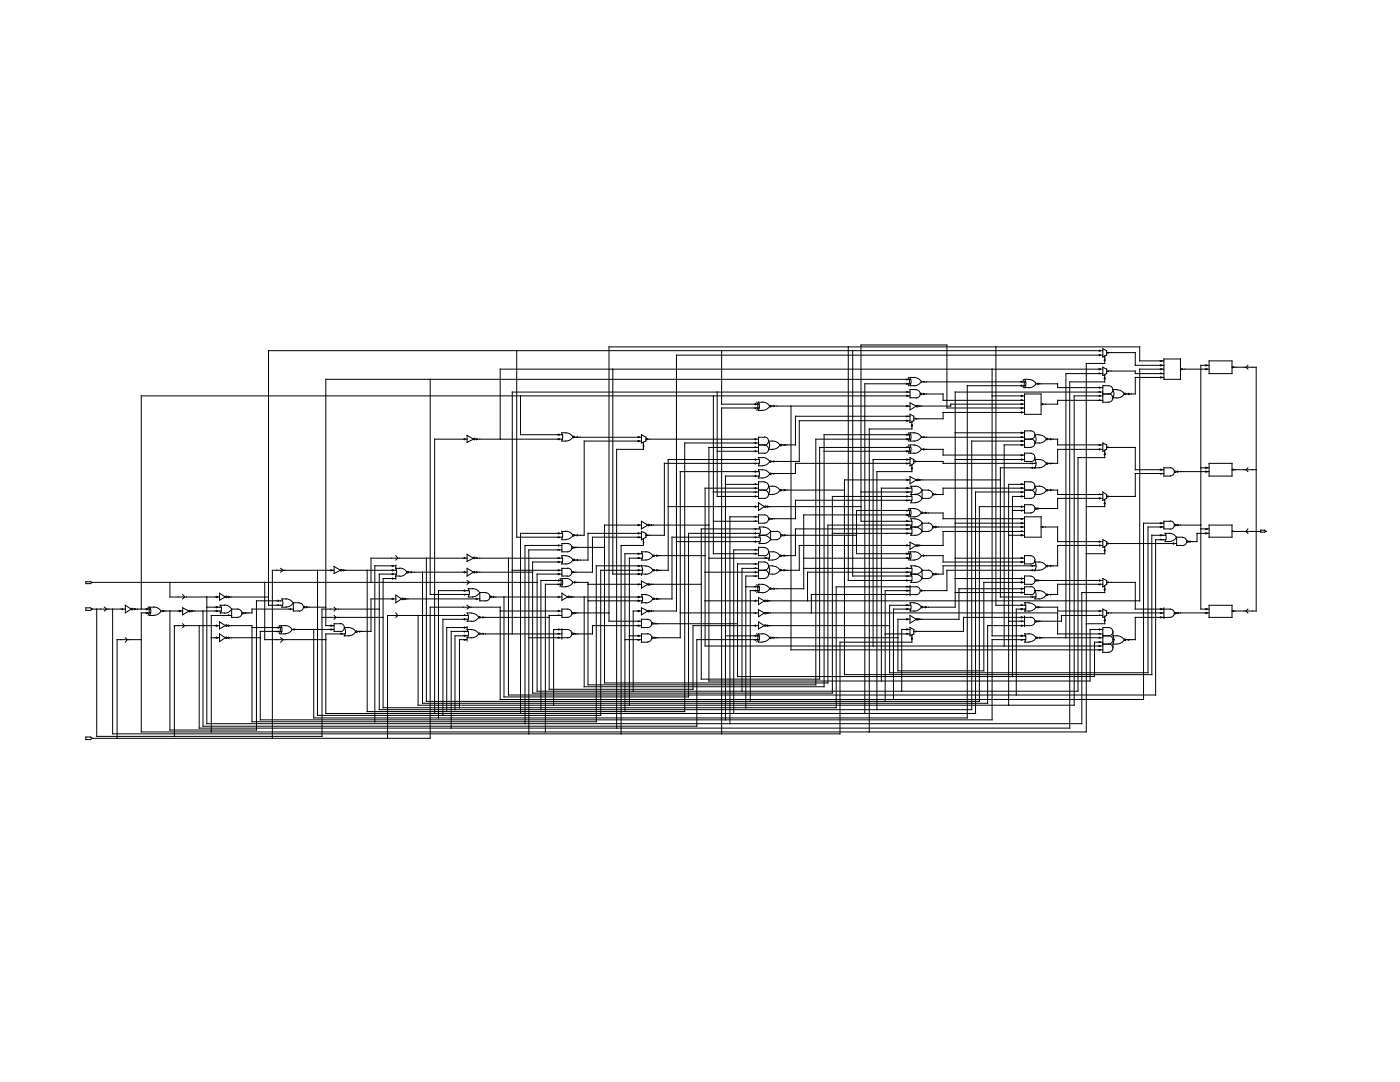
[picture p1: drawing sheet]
<svg xmlns="http://www.w3.org/2000/svg" width="279mm" height="216mm" viewBox="0 0 279 216" stroke-linecap="round" stroke-linejoin="round" font-family="sans-serif">
<g fill="none" stroke="#000" stroke-width=".2">
<path d="M85.9 75.7v42.9h7.7M103.1 70v37.2h9.2M103.9 79v7.7h8.4M122.3 73.7v40.9h6.6M142.4 79v31.5h9M143.1 78.2v20.9h8.3M144 70v10.6h7.5M169.3 69.2v46.6h12.7M170.2 70v44.9h11.8M181 78.1l.2 .1M181 78.9l.2 .1-.2 .1M181 76.5l.2 .1-.2 .1"/>
<path d="M181.2 75.7l-.2 .1M181.3 75.3l.2 .8-.2 .9M181.6 75.3l.2 .8-.2 .9h.9M181.6 75.3h.9M181.6 78.2h-79.4v48.3M181.6 79h-153.4v42.5M181.7 75.7h-116.7v49.1h1.7M181.7 76.6h-9.1v65.8M182.5 75.3l.6 .2 .8 .6-.8 .7-.6 .2M182.8 77.8a.82 .82 0 0 1 .9 .8 .82 .82 0 0 1-.9 .8M182.9 77.7h-1.3v1.7h1.3M183.9 76.2h20.8"/>
<path d="M184 78.6h4.2v1.3h16.3M184.3 78.5l.2 .1-.2 .1M184.3 76.1l.2 .1M198 73.7v53.2h6.7M198 79h6.5M198.8 69.2v51.6h5.9M203.8 76.1l.3 .1M203.8 76.8l.3 .2-.3 .1M203.8 78.9l.3 .1-.3 .1M203.8 79.8l.3 .1M204.2 75.7l.2 .9-.2 .8M204.5 78.6h3.3v4.1h-3.3z"/>
<path d="M204.5 75.7h.9M204.5 77.3h.9M204.5 75.7l.2 .9-.2 .8M204.7 77h-11.7v66.3h-130.4v-17.7M205.4 75.7l.6 .2 .8 .7-.8 .6-.6 .2M206.8 76.6h4.3v.7h9M207.1 76.5l.3 .1-.3 .1M219.5 78.9l.1 .1-.1 .1M219.5 77.2l.1 .1-.1 .2M219.5 78.1l.1 .1M219.5 79.8l.1 .1M219.5 73.5l.1 .2-.1 .1"/>
<path d="M219.5 74.4l.1 .1M219.5 69.9l.1 .1-.1 .1M219.5 70.7l.1 .2-.1 .1M220.1 70h-166.5v50.8h2.8M220.1 74.5h-7.4v52.8M220.1 78.6h1.1M220.1 69.6l.8 .4v.9l-.8 .3zM220.1 73.3l.8 .4v.8l-.8 .4zM220.1 78.2h-29.5v43h-6.4M220.1 70.9h-85.1v51h-5.5M220.1 79.9h-9v.7h-3.3M220.1 73.7h-120.3v13.9"/>
<path d="M220.1 79h-5.7v61.7h-131v-17.9M220.3 75.6l.2-.3 .1 .3M220.3 71.9l.2-.3 .1 .3M220.5 71v1.5h-3.7v73.6h-188.6v-23.8h1.9M220.5 74.7v1.5h-7v69.1h-173.7v-20.5M220.9 74h5.7v.5h5.7M220.9 70.4h5.7v2.5h5.7M221.2 77h-1.1v3.3h1.1M221.2 74l-.1 .2M221.2 70.4l-.1 .1M221.3 77a.82 .82 0 0 1 .8 .8 .82 .82 0 0 1-.8 .8 .82 .82 0 0 1 .8 .8 .82 .82 0 0 1-.8 .8M222.1 77.8l.2 .8-.2 .8"/>
<path d="M222.1 77.7h.8M222.1 79.4h.8M222.9 77.8l.7 .1 .8 .7-.8 .7-.7 .1M225.2 78.5l.2 .1-.2 .1M231.6 72.8l.3 .1-.3 .1M231.6 73.5l.3 .2-.3 .1M231.6 74.4l.3 .1M231.6 75.2l.3 .1-.3 .1M231.9 72l-.3 .1M232.3 72h-4.8v-2.8h-106v54.8h6.5M232.3 75.3h-5.7v3.3h-1.9M232.3 71.6h3.3v4.1h-3.3z"/>
<path d="M232.3 73.7h-4.8v46.2h-74.6M235.6 73.7h5.7M235.8 73.5l.2 .2-.2 .1M240.7 72.8l.2 .1-.2 .1M240.7 73.5l.2 .2-.2 .1M241.3 72h4.6v2.5h-4.6zM241.3 72.9h-1.7v48.6h1.7M245.9 73.3h4.8v48.6h-4.8M246 73.2l.3 .1-.3 .1M249 72.9l-.3 .4 .3 .4M92.7 87.5l.1 .1-.1 .2M93.2 87.6h-6.5v54.8"/>
<path d="M93.2 86.9l1.3 .7-1.3 .7zM94.9 87.6h17.4M95.1 87.5l.2 .1-.2 .2M111.5 86.6l.1 .1-.1 .2M111.5 87.5l.1 .1-.1 .2M112.1 86.4l.2 .8-.2 .8M112.1 86.4a2 2 0 0 1 2.2 .8l-.4 .5a2.36 2.36 0 0 1-1.8 .3M114.7 87.2h13.3M115.2 87.1l.1 .1M127.4 87.1l.2 .1M127.4 87.9l.2 .1-.2 .1M128 88h-11.4v18.8h-1.9"/>
<path d="M128 86.7l.9 .5v.8l-.9 .4zM128.4 88.3v1.4h-5.3v55.6M128.4 88.8l.1 .2M128.9 87.6h22.5M129 87.5l.3 .1-.3 .2M142.4 98.2h9M143.1 90h8.3M144.8 96.6h6.6M150.7 94l.2 .1-.2 .1M150.7 94.9l.2 .1-.2 .1M150.7 87.5l.2 .1-.2 .2M150.7 88.3l.2 .1-.2 .1"/>
<path d="M150.7 89.2l.2 .1M150.7 89.9l.2 .1-.2 .2M150.7 91.6l.2 .1-.2 .1M150.7 80.5l.2 .1-.2 .2M150.7 98.9l.2 .2-.2 .1M150.7 97.3l.2 .1-.2 .1M150.7 96.5l.2 .1M150.9 98.2l-.2 .1M150.9 92.5l-.2 .1M150.9 81.4l-.2 .1M151 80.2l.2 .9-.2 .8M151.3 93.7l.3 .8-.3 .9"/>
<path d="M151.3 91.3l.3 .8-.3 .8M151.3 80.2l.3 .9-.3 .8M151.4 88.8h1.1M151.4 89.3h-9.9v46.6h76.1v-10.3h2.5M151.4 93.7h.7M151.4 95.4h.7M151.4 97.8h1.1M151.4 97.4h-10.7v31.5h79.4M151.4 91.3h.7M151.4 93h.7M151.4 88.4h-14.7v53.6h-63.4v-28.2M151.4 80.3h.7"/>
<path d="M151.4 81.9h.7M151.5 95h-6.7v48.6M151.5 92.5h-18.9v14.3h-3.7M151.5 94.1h-15.7v33.2h-5.4M151.5 91.7h-18.1v22.1h-2.7M151.5 81.4h-7.5v65M152.2 93.7l.7 .2 .7 .6-.7 .7-.7 .2M152.2 91.3l.7 .1 .7 .7-.7 .7-.7 .1M152.2 80.2l.7 .2 .7 .7-.7 .6-.7 .2M152.5 87.2h-1.1v3.2h1.1M152.5 96.1h-1.1v3.3h1.1M152.6 87.2a.82 .82 0 0 1 .8 .8 .82 .82 0 0 1-.8 .8 .82 .82 0 0 1 .8 .8 .82 .82 0 0 1-.8 .9"/>
<path d="M152.6 96.2a.82 .82 0 0 1 .8 .8 .82 .82 0 0 1-.8 .8 .82 .82 0 0 1 .8 .8 .82 .82 0 0 1-.8 .9M153.4 88l.2 .8-.2 .8M153.4 97l.2 .8-.2 .8M153.4 88h.8M153.4 89.7h.8M153.4 97h.8M153.4 98.7h.8M153.9 81h27.7M154.2 88l.7 .2 .8 .6-.8 .7-.7 .1M154.2 97l.7 .1 .8 .7-.8 .7-.7 .1M154.4 91.9l.2 .2-.2 .1M154.4 80.9l.2 .1-.2 .2"/>
<path d="M154.6 94.5l-.2 .1M156 97.8h12.5M156.5 97.7l.2 .1-.2 .1M156.7 88.8l-.2 .1M157.9 81v48.7h62.2M164.5 90h17.2M171.8 98.2h10.2M181 86.6l.2 .1-.2 .2M181 87.5l.2 .1-.2 .2M181 89.2l.2 .1M181 89.9l.2 .1-.2 .2M181 97.3l.2 .1-.2 .1"/>
<path d="M181 98.9l.2 .2-.2 .1M181 80.9l.2 .1-.2 .2M181 83.8l.2 .1-.2 .2M181 91.6l.2 .1-.2 .1M181 95.6l.2 .2-.2 .1M181.2 98.2l-.2 .1M181.2 99.8l-.2 .1M181.2 83.1l-.2 .1M181.2 92.5l-.2 .1M181.3 86.4l.2 .8-.2 .8M181.3 88.8l.2 .8-.2 .9M181.6 88.8l.2 .8-.2 .9"/>
<path d="M181.6 92.5h-22.8v2h-4.9M181.6 83.1h-22.8v5.7h-2.8M181.6 88.8h.9M181.6 90.4h.9M181.6 83.9h-22.1v8.2h-5.6M181.6 91.7h-7.4v37.2M181.6 95.8h-13.1v38.8h61.4v-27.8h2.8M181.6 80.4l1.3 .6-1.3 .8zM181.6 82.7l.8 .4v.8l-.8 .4zM181.6 91.3l.8 .4v.8l-.8 .5zM181.6 95.1l1.3 .7-1.3 .7zM181.7 86.7h-17.2v50.3h-47.9v-17.9"/>
<path d="M181.7 87.6h-18.9v49.1h-45.5v-20.5h-3M181.7 89.3h-18.1v46.2h-23.6v-30h11.6M181.7 97h.9M181.7 98.7h.9M181.8 97l.2 .5v.6a.82 .82 0 0 0 0 1.1v.5l-.2 .6M181.9 85l.1-.3 .1 .3M181.9 93.5l.1-.2 .1 .2M182 92.7v1.4h-7v47.5M182 97.4h-6.1v38.5M182 99.1h-15.9v39.2h-59.8v-26.2h6M182 99.8h-23.2v3.7h-5.1M182 84.1v1.5h-8.5v60.5"/>
<path d="M182.4 92.1h5.8v.4h18.6M182.5 86.4l.6 .1 .8 .7-.8 .7-.6 .1M182.5 88.8l.6 .2 .8 .6-.8 .7-.6 .2M182.5 86.4h-.9l.2 .8-.2 .8h.9M182.6 83.4l.3 .2M182.6 91.9l.3 .2-.3 .1M182.6 97l.7 .1 .8 .7-.8 .7-.7 .1 .7 .2 .8 .7-.8 .6-.7 .2M183.1 95.8h16.5M183.4 80.9l.2 .1-.2 .2M183.4 95.6l.2 .2-.2 .1M183.9 87.2h20.6M183.9 89.7h4.3v1.1h16.3"/>
<path d="M184.3 87.1l.2 .1M184.3 89.5l.2 .2-.2 .1M185.3 97.8h-1.3v1.6l1.3 .1a.82 .82 0 0 0 .8-.9 .82 .82 0 0 0-.8-.8M186.7 98.6l.2 .1M190.6 86.4h13.9M190.6 91.7h13.9M203.8 98.9l.3 .2-.3 .1M203.8 91.6l.3 .1-.3 .1M203.8 80.5l.3 .1-.3 .2M203.8 82.2l.3 .1-.3 .1M203.8 86.2l.3 .2-.3 .1M203.8 87.1l.3 .1"/>
<path d="M203.8 87.9l.3 .1-.3 .1M203.8 97.3l.3 .1-.3 .1M203.8 96.5l.3 .1M204.1 90.8l-.3 .1M204.1 81.4l-.3 .1M204.1 88.8l-.3 .1M204.1 98.2l-.3 .1M204.5 88h-10.6v53.6h-118.2v-27h3.4M204.5 87.6h1.2M204.5 88.8h-4.1v40.1M204.5 97.8h1.2M204.5 97.4h-16.3v1.3h-1.8"/>
<path d="M204.5 98.2h-9.8v44.2h-129.7v-15.9h3.8M204.5 99.1h-2.4v35.9M204.5 81.4h-15.5v-12.6h-17.2v35.2h10.2M204.5 80.6h-14.8v.4h-6.6M204.5 82.3h-16.3v1.3h-5.8M204.5 96.6h-3.2v44.1M205.7 90.5a.82 .82 0 0 1 .9 .8 .82 .82 0 0 1-.9 .8M205.7 87.6a.82 .82 0 0 0 .9-.8 .82 .82 0 0 0-.9-.8h-1.2v3.3h1.2M205.7 87.6a.82 .82 0 0 1 .9 .8 .82 .82 0 0 1-.9 .8M205.7 96.1h-1.2v3.3l1.2 .1a.82 .82 0 0 0 .9-.9 .82 .82 0 0 0-.9-.8 .82 .82 0 0 0 .9-.8 .82 .82 0 0 0-.9-.8M205.7 90.4h-1.2v1.7h1.2M206 93.2l.1 .1-.1 .2"/>
<path d="M206.1 92.5l-.1 .1M206.5 91.3v.4a2.03 2.03 0 0 1 2.3 .8l-.7 .7-.7 .1M206.5 86.7a2.12 2.12 0 0 1 2.3 .9l-.4 .5a2.36 2.36 0 0 1-1.9 .3M206.5 93.3v.2M206.5 97h.9M206.5 98.7h.9M206.6 91.7l.2 .8-.2 .8M206.6 86.8l.2 .8-.2 .8M206.6 97l.2 .8-.2 .8M207.4 93.3h-7.8v25.8h7.2M207.4 97l.7 .1 .7 .7-.7 .7-.7 .1M208 80.5l.2 .1-.2 .2"/>
<path d="M209.2 87.6h1.9v1.2h9M209.2 97.8h1.9v.9h9M209.7 87.5l.1 .1-.1 .2M209.7 97.7l.1 .1-.1 .1M209.8 92.5l-.1 .1M219.5 99.3l.1 .1-.1 .2M219.5 98.6l.1 .1M219.5 89.5l.1 .2-.1 .1M219.6 88.8l-.1 .1M220.1 89.7h-9v2.8h-1.9M220.1 99.4h-9v2.1h-4.2M220.1 88.4l.8 .4v.9l-.8 .3z"/>
<path d="M220.1 98.2l.8 .5v.7l-.8 .4zM220.3 90.7l.2-.3 .1 .3M220.5 89.8v1.5h-5.4v46.6h-107.9v-23.3h4.9M220.5 99.7v1.4h-3.7M220.9 89.3h5.7v4.4h5.7M221.1 98.9l.1 .2-.1 .1M221.1 89.2l.1 .1M231.6 93.6l.3 .1-.3 .2M231.9 94.5l-.3 .1M232.3 94.5h-5.7v4.6h-5.7M233.5 93.3a.82 .82 0 0 1 .9 .8 .82 .82 0 0 1-.9 .9M233.6 93.3h-1.3v1.7h1.3"/>
<path d="M234.7 94.1h6.6M235 94l.2 .1-.2 .1M239.6 93.3h1.7M240.7 93.2l.2 .1-.2 .2M240.7 94l.2 .1-.2 .1M241.3 92.5h4.6v2.5h-4.6zM245.9 93.7h4.8M246 93.6l.3 .1-.3 .2M249 93.3l-.3 .4 .3 .4M17.1 116.1l1.3 .1-.4 .3h-.9zM18.4 116.2h88.8M33.9 116.2v2.9h9.9"/>
<path d="M36.4 118.6l.4 .5-.4 .4M43.2 119l.2 .1-.2 .2M43.8 118.4l1.2 .7-1.2 .7zM45.3 119.1h8.3M45.6 119l.2 .1-.2 .2M52.8 116.2v11.4h12.2M55.5 119.8l.1 .1-.1 .1M56 113.4l.5 .4-.5 .4M56.2 119.5l.3 .8-.3 .8M56.3 119.5h.9M56.4 119.9h-5.2v25.8h-17.3v-23.8M57.1 119.5l.7 .1 .7 .7"/>
<path d="M63.4 113.8v28.9h56.5v-28.9h8.4M66 113.7l.3 .1-.3 .1M66.7 113.8h-12.3v33.5M66.7 113l1.2 .8-1.2 .6zM68.2 113.8h10.9M68.6 113.7l.1 .1-.1 .1M78.4 119.4l.1 .1-.1 .1M78.4 113.7l.1 .1-.1 .1M78.4 115.3l.1 .1-.1 .2M78.4 114.4l.1 .2-.1 .1M78.5 112.9l-.1 .1M79 113.4l.2 .8-.2 .8"/>
<path d="M79 118.7l1.1 .8-1.1 .8zM79 112.8v.6h.8M79 119.5h-5v6.5h-2.6M79 115.4h-2.5v25.8h90.4v-24.1h16M79 112.9h-4.2v31.1M79 110.9l.4 .5-.4 .4M79.8 114.9h-.8v.7M79.8 113.4l.7 .1 .7 .7M80.5 119.5h15.3M80.8 119.4l.2 .1-.2 .1M81.2 114.2l-.7 .7-.7 .1M81.5 114.2h11.7"/>
<path d="M82 114l.2 .2-.2 .1M84.3 114.2v26.1h112.8v-15.5h8.6a.82 .82 0 0 0 .9-.8 .82 .82 0 0 0-.9-.8h-13.4v2.8h-9.9M92.7 117.7l.1 .2-.1 .1M92.7 114l.1 .2-.1 .1M92.7 111.3l.1 .1M92.8 118.6l-.1 .1M93.2 111.4h-19.2v4.8M93.2 113.4l1.3 .8-1.3 .7zM93.2 110.6l1.3 .8-1.3 .6zM93.2 115.8l.5 .4-.5 .4M93.5 117.5l.2 .8-.2 .8M93.5 117.5h.9"/>
<path d="M93.5 119.1h.9M93.6 117.9h-6.1v25.4M94.3 117.5l.7 .1 .7 .7M94.9 111.4h17.4M94.9 114.2h11.4M95.1 119.4l.2 .1-.2 .1M95.1 114l.2 .2-.2 .1M95.1 111.3l.2 .1M95.7 118.3l-.7 .6-.7 .2M95.8 118.2h1.1M95.8 118.2v1.7h1.1M96.9 118.3a.82 .82 0 0 1 .9 .8 .82 .82 0 0 1-.9 .8"/>
<path d="M98 119.1h14.1M98.4 119l.2 .1-.2 .2M102.2 113.8h9.9M111.5 119l.1 .1-.1 .2M111.5 111.3l.1 .1M111.5 112l.1 .1-.1 .2M111.5 115.7l.1 .1-.1 .2M111.5 113.7l.1 .1-.1 .1M111.5 114.4l.1 .2-.1 .1M111.5 106.3l.1 .1-.1 .2M111.5 108.7l.1 .1-.1 .2M111.5 109.6l.1 .1"/>
<path d="M111.6 116.6l-.1 .1M111.6 107.2l-.1 .1M111.8 115.4l.2 .8-.2 .8M112.1 110.9l.2 .8-.2 .8M112.1 115.4l.2 .8-.2 .8M112.1 106l.2 .8-.2 .8M112.1 106a1.89 1.89 0 0 1 2.2 .8l-.7 .7-.7 .1M112.1 108.5h1.2a.82 .82 0 0 1 .8 .8 .82 .82 0 0 1-.8 .8h-1.2zM112.1 118.4l1.2 .7-1.2 .7zM112.1 107.7h.8M112.1 108.8h-7.3v35.6M112.1 110.9h.8"/>
<path d="M112.1 115.4h.8M112.1 112.5h.8M112.1 117.1h.8M112.1 109.7h-6.6v36.7M112.3 116.6h-3.5v29.5M112.3 106.4h-8.4v36M112.3 115.8h-4.3v25.8M112.9 110.9l.7 .2 .7 .6-.7 .7-.7 .1M112.9 115.4l.7 .2 .7 .6-.7 .7-.7 .1M113.3 113.4h-1.2v1.5h1.2M113.3 113.4a.82 .82 0 0 1 .8 .8 .82 .82 0 0 1-.8 .8M113.7 119.1h14.4"/>
<path d="M113.9 119l.3 .1-.3 .2M114.3 114l.3 .2-.3 .1M114.4 109.2h6.3M114.7 116.1l.2 .1-.2 .1M114.9 109.2l-.2 .1M115.2 111.6l.1 .2-.1 .1M115.2 106.7l.1 .1-.1 .1M117.3 119.9h10.8M117.3 116.6h10.7M127.4 114.4l.2 .2-.2 .1M127.4 119l.2 .1-.2 .2M127.4 119.8l.2 .1-.2 .1"/>
<path d="M127.4 104.6l.2 .2-.2 .1M127.4 106.3l.2 .1-.2 .2M127.4 113.7l.2 .1-.2 .1M127.4 110.4l.2 .1-.2 .1M127.4 111.3l.2 .1M127.6 116.6l-.2 .1M127.6 107.2l-.2 .1M127.6 112.9l-.2 .1M128 107.2h-9.8v7h-4M128 104.8h-7.3v31.5h44.5v-31.5h16.8M128 118.6h.9M128 116l1.3 .6-1.3 .7z"/>
<path d="M128 104l1.3 .8-1.3 .7zM128 106l.9 .4v.8l-.9 .5zM128 112.8v.1M128 114.6v.2M128 106.4h-10.7v5.4h-2.6M128 111.8h.9M128 118.7l.3 .8-.3 .8h.9M128 113l.3 .8-.3 .8M128.1 110.5h-3.4v31.5M128.1 111.4h-2.5v29.3M128.4 107.4v1.4h-4.4v37.6M128.4 108.1l.1 .1"/>
<path d="M128.9 118.7l.7 .1 .7 .7-.7 .7-.7 .1M128.9 113l.7 .1 .7 .7-.7 .6-.7 .2M128.9 110.1l.7 .1 .7 .7-.7 .7-.7 .1M128.9 110.1h-.9l.3 .8-.3 .8M128.9 112.9h-9.9v31.1h-68.7v-19.2h-5M129 106.7l.3 .1-.3 .1M129.5 104.8h12M129.5 116.6h10.5M129.9 104.6l.1 .2-.1 .1M130 116.6l-.1 .1M130.7 110.9h10M131.1 119.4l.2 .1-.2 .1"/>
<path d="M131.1 113.7l.2 .1-.2 .1M131.1 110.7l.2 .2-.2 .1M133.4 101.1h18M135 108.1h16.6M140.7 119.9h10.7M140.7 114.2h10.7M141.5 111.4h12M142.4 104h9M148.8 117.1h2.7M150.7 106.3l.2 .1-.2 .2M150.7 108l.2 .1-.2 .1M150.7 119.8l.2 .1-.2 .1"/>
<path d="M150.7 101l.2 .1-.2 .1M150.7 112.4l.2 .1-.2 .1M150.7 114l.2 .2-.2 .1M150.7 113.3l.2 .1M150.7 110.4l.2 .1-.2 .1M150.7 109.6l.2 .1M150.7 117.7l.2 .2-.2 .1M150.7 117l.2 .1M150.7 103.9l.2 .1M150.7 103l.2 .1-.2 .2M150.9 105.5l-.2 .2M150.9 107.2l-.2 .1"/>
<path d="M150.9 114.9l-.2 .2M151 116.6l.2 .9-.2 .8M151.3 116.6l.3 .9-.3 .8M151.4 103.1h-5.7v41.3M151.4 118.2h.7M151.4 116.6h.7M151.4 113.8h1.1M151.4 113.4h-3.3v24.5M151.4 114.9h-2.6v26.3M151.4 112.5h-4.2v22.5h71.2v-6.9h1.7M151.4 100.3l1.1 .8-1.1 .8zM151.4 119.3l1.1 .6-1.1 .8z"/>
<path d="M151.4 109.7h-5v32.7M151.5 117.9h-1.8v22.1M151.5 106.8h.9M151.5 106.8l.3 .8-.3 .9h.9M151.6 107.2h-17.5v12.3h-3.4M151.6 106.4h-14.2v32.7h-36.8v-20M152.2 116.6l.7 .2 .7 .7-.7 .6-.7 .2M152.4 105.2l.7 .1 .7 .7M152.4 105.2h-.9l.3 .8-.3 .8M152.5 102.7h-1.1v1.7h1.1M152.5 109.2h-1.1v1.7h1.1M152.5 112.1h-1.1v3.3h1.1"/>
<path d="M152.6 112.1a.82 .82 0 0 1 .8 .9 .82 .82 0 0 1-.8 .8 .82 .82 0 0 1 .8 .8 .82 .82 0 0 1-.8 .8M152.6 109.3a.82 .82 0 0 1 .8 .8 .82 .82 0 0 1-.8 .8M152.6 102.7a.82 .82 0 0 1 .8 .8 .82 .82 0 0 1-.8 .9M152.8 111.3l.2 .1M152.9 101.1h18.9M153.2 119.8l.2 .1-.2 .1M153.2 101l.2 .1-.2 .1M153.4 113l.2 .8-.2 .8M153.4 110.1l.2 .8-.2 .8M153.4 110.1h.8M153.4 111.8h.8M153.4 112.9h.8"/>
<path d="M153.4 114.6h.8M153.8 106h1.3M153.8 106v1.7h1.3M153.8 106l-.7 .7-.7 .1 .7 .2 .7 .6-.7 .7-.7 .2M154.2 103.5l-.1 .1M154.2 113l.7 .1 .8 .7-.8 .6-.7 .2M154.2 110.1l.7 .1 .8 .7-.8 .7-.7 .1M154.4 117.3l.2 .2-.2 .1M155 106a.82 .82 0 0 1 .8 .8 .82 .82 0 0 1-.8 .8M156.2 106.8h14.7M156.5 106.7l.2 .1-.2 .1M156.5 113.7l.2 .1-.2 .1"/>
<path d="M156.5 110.7l.2 .2-.2 .1M160.4 111.4h21.3M160.4 113.4h21.6M166.1 106.4h15.9M181 102.6l.2 .1-.2 .2M181 103.9l.2 .1M181 104.6l.2 .2-.2 .1M181 106.3l.2 .1-.2 .2M181 108.7l.2 .1-.2 .2M181 110.4l.2 .1-.2 .1M181 111.3l.2 .1M181 113.3l.2 .1"/>
<path d="M181 114l.2 .2-.2 .1M181 115.7l.2 .1-.2 .2M181 117.7l.2 .2-.2 .1M181 117l.2 .1M181.2 101.9l-.2 .1M181.2 105.5l-.2 .2M181.2 114.9l-.2 .2M181.2 118.6l-.2 .1M181.3 101.5l.2 .8-.2 .8M181.3 110.1l.2 .8-.2 .8M181.6 117.9h-4.9v22.1M181.6 108.2l1.3 .6-1.3 .8z"/>
<path d="M181.6 116.8v2.1M181.6 108.8h-22.1v5h-3.5M181.6 111.8h.9M181.7 102.7h-21.3v14.8h-6.5M181.7 100.3h.9M181.7 105.2h.9M181.7 106.8h.9M181.7 101.9h-10.8v8.6h10.8M181.7 103.5h.9M181.7 112.9h.9M181.7 114.6h.9M181.7 116.2h.9"/>
<path d="M181.8 103.5l.2 .6v.6a.82 .82 0 0 0 0 1v.6l-.2 .5M181.8 113l.2 .5v.6a.82 .82 0 0 0 0 1v.6l-.2 .5M182 105.5h-23.2v5.4h-2.8M182 114.2h-20.8v5.7M182.5 101.5l.6 .1 .8 .7-.8 .7-.6 .1M182.5 110.1l.6 .1 .8 .7-.8 .7-.6 .1M182.5 101.5h-.9l.2 .8-.2 .8h.9M182.5 110.1h-.9l.2 .8-.2 .8M182.6 103.5l.7 .2 .8 .7-.8 .6-.7 .2 .7 .1 .8 .7-.8 .7-.7 .1M182.6 113l.7 .1 .8 .7-.8 .6-.7 .2 .7 .1 .8 .7-.8 .7-.7 .1M182.8 117a.82 .82 0 0 1 .9 .9 .82 .82 0 0 1-.9 .8M182.9 118.6h-21v3.7"/>
<path d="M183.4 108.7l.2 .1-.2 .2M183.9 110.9h4.3v1.2h16.3M183.9 117.7l.1 .2-.1 .1M184 104.4h1.3a.82 .82 0 0 1 .8 .8 .82 .82 0 0 1-.8 .8h-1.3zM184.2 102.4h4v1.1h16.3M184.3 110.7l.2 .2-.2 .1M184.7 102.2l.2 .2M185.3 113.8a.82 .82 0 0 1 .8 .8 .82 .82 0 0 1-.8 .8M185.3 113.8h-1.3v1.6h1.3M186.4 105.2h18.1M186.7 105l.2 .2-.2 .1M186.7 114.4l.2 .2-.2 .1"/>
<path d="M190.6 118.2h13.9M190.6 104.4h13.9M190.6 111.4h13.9M190.6 115.4h13.9M201.3 106.8h3.2M202.1 101.9h2.4M203.8 115.3l.3 .1-.3 .2M203.8 116.1l.3 .1-.3 .1M203.8 111.3l.3 .1M203.8 112l.3 .1-.3 .2M203.8 104.3l.3 .1-.3 .1M203.8 105l.3 .2-.3 .1"/>
<path d="M203.8 105.9l.3 .1M203.8 106.7l.3 .1-.3 .1M203.8 101l.3 .1-.3 .1M203.8 117.3l.3 .2-.3 .1M203.8 118.1l.3 .1-.3 .2M204.1 103.5l-.3 .1M204.1 101.9l-.3 .1M204.5 103.1h3.3v4.1h-3.3zM204.5 117.5h-13.1v6.1h-8.3M204.5 106h-16.3v2.8h-5.1M204.5 116.2h-8.2v17.7h-17.1v-10.3h2.4M204.5 101.1h-9v38.9h-110.4v-28.6"/>
<path d="M205.7 110.9a.82 .82 0 0 1 .9 .8 .82 .82 0 0 1-.9 .8M205.7 100.7a.82 .82 0 0 1 .9 .8 .82 .82 0 0 1-.9 .8M205.7 115a.82 .82 0 0 1 .9 .8 .82 .82 0 0 1-.9 .8M205.7 117a.82 .82 0 0 1 .9 .9 .82 .82 0 0 1-.9 .8M205.7 100.7h-1.2v1.7h1.2M205.7 110.9h-1.2v1.6h1.2M205.7 114.9h-1.2v1.7h1.2M205.7 117.1h-1.2v1.5h1.2M206 113.7l.1 .1-.1 .1M206 119l.1 .1-.1 .2M206.1 112.9l-.1 .1M206.5 111.8v.3a2.03 2.03 0 0 1 2.3 .9l-.7 .6-.7 .2"/>
<path d="M206.5 117.9a2.05 2.05 0 0 1 2.3 .8l-.4 .5a2.51 2.51 0 0 1-1.9 .3M206.5 113.8v.1M206.6 112.1l.2 .9-.2 .8M206.6 117.9l.2 .8-.2 .8M206.8 112.9h-18.6v1.7h-1.8M206.9 115.8h13.2M207.1 115.7l.3 .1-.3 .2M207.1 101.3l.3 .2-.3 .1M207.4 113.8h-18.4v4.1h-5.4M207.8 105.2h3.3v2.9h9M208 105l.2 .2-.2 .1M209.8 112.9l-.1 .1"/>
<path d="M209.8 118.6l-.1 .1M219.5 115.7l.1 .1-.1 .2M219.5 108l.1 .1-.1 .1M219.5 108.7l.1 .1-.1 .2M219.6 116.6l-.1 .1M220.1 116.6h-9v2h-1.9M220.1 108.8h-9v4.1h-1.9M220.1 107.7l.8 .4v.7l-.8 .4zM220.1 115.4l.8 .4v.8l-.8 .5zM220.3 117.6l.2-.1 .1 .1M220.3 109.9l.2-.2 .1 .2M220.3 100.5l.2-.2 .1 .2"/>
<path d="M220.5 116.8v1.4h-4.6v26.2h-174.6v-25.3M220.5 109.1v1.4h-3.7M220.9 116.2h5.7v5.3h6.9a.82 .82 0 0 1 .9 .9 .82 .82 0 0 1-.9 .8h-6.9v4.4h-1.9M220.9 108.5h13.9M221.1 108.3l.1 .2-.1 .1M221.1 116.1l.1 .1-.1 .1M231.6 106.7l.3 .1-.3 .1M231.6 107.6l.3 .1M231.6 105l.3 .2-.3 .1M231.6 104.3l.3 .1-.3 .1M232.3 105.2h-3.2v29h-51.6v-13.4h4.2M232.3 104.4h-4.1v35.2h-128.4v-18.4h-13.9v26.1h-67.5"/>
<path d="M232.5 106.4l.2 .8-.2 .8M232.5 106.4h.8M232.5 108.1h.8M232.7 107.7h-2.1v31h-129.1v-27.3M233.4 106.4l.6 .2 .8 .6-.8 .7-.6 .1M233.5 104a.82 .82 0 0 1 .9 .8 .82 .82 0 0 1-.9 .8M233.6 104h-1.3v1.5h1.3M234.2 108.3l.1 .2-.1 .1M234.7 104.8h4.9M235 104.6l.2 .2-.2 .1M236 107.2h-1.2v1.6h1.2M236 107.2a.82 .82 0 0 1 .8 .8 .82 .82 0 0 1-.8 .9"/>
<path d="M237.5 108l.1 .1-.1 .1M239.6 105.5h1.7M240.7 106.3l.2 .1-.2 .2M240.9 105.5l-.2 .2M241.3 104.8h4.6v2.4h-4.6zM241.3 106.4h-2.4v1.7h-1.8M245.9 106h5.7M246 105.9l.3 .1M249 105.5l-.3 .5 .3 .4M251.6 105.8h.7l.4 .2-1.1 .2zM17.1 121.3h.9l.4 .2-.4 .3h-.9zM18.4 121.5h6.6"/>
<path d="M19.3 121.5v25.4h45v-25.4h11.4M20.8 121.2l.5 .3-.5 .4M22.5 121.5v24.9h145.1v-18.3h14.4v-1.5M24.4 121.4l.1 .1-.1 .2M25 120.8l1.2 .7-1.2 .8zM25 127.3l.4 .3-.4 .5M26.5 121.5h3.6M26.8 121.4l.3 .1-.3 .2M28.2 127.6h-4.8v19.7M29.2 121.4l.3 .1-.3 .2M29.5 122.3l-.3 .1M29.6 121.1l.2 .9-.2 .8"/>
<path d="M29.8 121.2a1.98 1.98 0 0 1 2.3 .8M29.9 121.1l.2 .9-.2 .8M32.1 121.9h4.3M32.1 122l-.4 .4a2.65 2.65 0 0 1-1.9 .4M32.5 121.8l.3 .1-.3 .1M35.8 121.8l.3 .1-.3 .1M36.4 121.3l1.3 .6-1.3 .8zM36.4 124.5l.4 .3-.4 .4M38 121.9h6.2M38.2 121.8l.3 .1-.3 .1M40.5 121.9v23h98.6v-17.3h12.4M41.3 121.2h2.9"/>
<path d="M42.2 127.3h1.6M43.2 121.8l.2 .1-.2 .1M43.2 121l.2 .2-.2 .1M43.2 124.7l.2 .1-.2 .2M43.2 127.1l.2 .2-.2 .1M43.8 124.8h-9v22.1M43.8 124.1l1.2 .7-1.2 .7zM43.8 126.5l1.2 .8-1.2 .7zM43.9 120.8h.9M43.9 122.3h.9M44 120.7l.2 .8-.2 .9M44.8 120.7l.7 .2 .7 .6"/>
<path d="M45.3 127.3h6.6M45.6 122.7l.2 .1M45.6 124.7l.2 .1-.2 .2M45.6 127.1l.2 .2-.2 .1M46.2 121.5v1.7h1.3M46.2 121.5h1.3M46.2 122.8h-4v23.3M46.2 121.5l-.7 .7-.7 .2M47.5 121.5a.82 .82 0 0 1 .8 .9 .82 .82 0 0 1-.8 .8M49.1 122.3l-.2 .1M50.3 125.2h6M55.5 120.7l.1 .1"/>
<path d="M55.5 125.1l.1 .1-.1 .1M55.6 126l-.1 .1M55.7 124.8l.3 .8-.3 .8M56 126.5h.9M56 127.3l.5 .3-.5 .5M56.3 126h-4.4v17.6h146.1v-16h6.7M56.3 121.2h.9M56.9 126.4l1-.3 .4-.5-.2-.2a2.08 2.08 0 0 0-2-.6l.2 .8-.2 .8M57.9 121.4l.1 .1-.1 .2M58.3 125.6h8.4M58.5 120.3l-.7 .7-.7 .1M58.5 120.3h1.2"/>
<path d="M58.5 121.5h-8.2v.8h-1.7M58.5 120.3v1.6h1.2M58.7 125.5l.2 .1-.2 .1M59.7 120.3a.82 .82 0 0 1 .9 .8 .82 .82 0 0 1-.9 .9M60.8 121.2h4.2M61.2 121l.1 .2-.1 .1M64.3 123.2h12.2M66 124.7l.3 .1-.3 .2M66 125.5l.3 .1-.3 .1M66.7 121.2l.4 .3-.4 .4M66.7 122.8l.4 .4-.4 .4M67.9 124.4a.82 .82 0 0 1 .8 .8 .82 .82 0 0 1-.8 .8"/>
<path d="M67.9 124.5h-1.2v1.5h1.2M68.1 126.4l.2 .1M68.7 125.2a2.03 2.03 0 0 1 2.3 .8l-.5 .5a2.5 2.5 0 0 1-1.8 .4M68.7 125.2l.2 .8-.2 .9M72 126l-.2 .1M79 122.3l.4 .5-.4 .4M92.7 125.1l.1 .1-.1 .1M92.7 122.7l.1 .1M92.7 126.7l.1 .2-.1 .1M92.7 123.4l.1 .2-.1 .1M92.8 126l-.1 .1M92.8 127.6l-.1 .2"/>
<path d="M93.2 122.3h.9M93.2 127.6h-1.5v13.6M93.2 125.2h-4v16.8M93.2 125v.6h.9M93.2 124h.9M93.2 120.8l.5 .4-.5 .3M93.3 125.6l.2 .8-.2 .9M93.3 122.4l.2 .8-.2 .8M93.5 126.9h-2.7v14.7M93.5 123.6h-5.1v19.1M93.5 126h-3.5v19.3M93.5 122.8h-16.2v24.5"/>
<path d="M94.1 125.6l.7 .2 .5 .4 .2 .2-.4 .5a2.39 2.39 0 0 1-1.9 .4v.6M94.1 122.4l.7 .1 .7 .7-.7 .6-.7 .2M95.9 123.2h13.7M95.9 126.5h16.2M96.4 126.4l.1 .1M96.4 123.1l.1 .1-.1 .1M99.8 121.9h12.3M111.5 126.4l.1 .1M111.5 125.5l.1 .1-.1 .1M111.5 127.1l.1 .2-.1 .1M111.5 122.7l.1 .1M111.5 121.8l.1 .1-.1 .1"/>
<path d="M112.1 121.5h1.2a.82 .82 0 0 1 .8 .9 .82 .82 0 0 1-.8 .8h-1.2zM112.1 125.5v2M112.1 122.8h-2.5v14.7h28.7v-12.7h13.1M113.3 125.6h-2.8v15.1M113.3 125.6a.82 .82 0 0 1 .8 .8 .82 .82 0 0 1-.8 .9h-7.8M114.4 122.3h7.1M114.7 126.4l.2 .1M114.9 122.3l-.2 .1M124.7 127.6h3.3M125.6 126.9h2.4M127.4 124.7l.2 .1-.2 .2M127.4 121.8l.2 .1-.2 .1"/>
<path d="M127.4 126.7l.2 .2-.2 .1M127.6 124l-.2 .1M127.6 127.6l-.2 .2M128 123.6h1.3a.82 .82 0 0 1 .8 .8 .82 .82 0 0 1-.8 .8h-1.3zM128 121.3l1.3 .6-1.3 .8zM128 124.8h-9.8v1.7h-3.8M128 121.9h-1.6v16M129.3 126.4a.82 .82 0 0 1 .8 .9 .82 .82 0 0 1-.8 .8M129.3 126.5h-1.3v1.6h1.3M129.9 121.8l.1 .1-.1 .1M130.4 124.5h16.8M130.7 124.3l.2 .2"/>
<path d="M130.7 127.1l.2 .2-.2 .1M135.8 122.3h15.6M144.8 126.9h6.7M150.7 126.7l.2 .2-.2 .1M150.7 124.7l.2 .1-.2 .2M150.9 122.3l-.2 .1M150.9 127.6l-.2 .2M151 126.4l.2 .9-.2 .8M151.3 126.4l.3 .9-.3 .8M151.4 121.7l1.1 .6-1.1 .8zM151.4 124.1l1.1 .7-1.1 .7zM151.4 126.5h.7"/>
<path d="M151.4 128.1h.7M152.2 126.4l.7 .2 .7 .7-.7 .6-.7 .2M152.9 122.3h58.2v4.2h9M152.9 124.8h24.6M153.2 124.7l.2 .1-.2 .2M153.4 122.3l-.2 .1M153.9 127.3h25.3M154.4 127.1l.2 .2-.2 .1M176.7 126.5h4.9M181 126.4l.2 .1M181 125.5l.2 .1-.2 .1M181 120.7l.2 .1"/>
<path d="M181 121.4l.2 .1-.2 .2M181 123.4l.2 .2-.2 .1M181.6 122.8l1.3 .8-1.3 .7zM181.6 125.2l.8 .4v.9l-.8 .4zM181.6 125.6h-1.6v12.3M181.7 121.5h-3.4v18.1M181.9 127.5l.1-.2 .1 .2M182.5 120.3l.6 .2 .8 .6-.8 .7-.6 .2M182.5 120.3h-.9l.2 .8-.2 .9 .9-.1M182.9 126l-.3 .1M183.4 123.4l.2 .2-.2 .1M184.7 121l.2 .2-.2 .1"/>
<path d="M201.3 124h3.2M203.8 124.7l.3 .1-.3 .2M203.8 120.7l.3 .1M203.8 121.4l.3 .1-.3 .2M203.8 126.7l.3 .2-.3 .1M203.8 123.1l.3 .1-.3 .1M204.1 127.6l-.3 .2M204.1 124l-.3 .1M204.5 120.3a2.13 2.13 0 0 1 2.3 .8M204.5 122.9v2.1M204.5 126.5h.9M204.5 128.1h.9"/>
<path d="M204.5 126.4l.2 .9-.2 .8M204.5 120.3l.2 .8-.2 .9M204.7 121.5h-1.9v17.2M205.4 126.4l.6 .2 .8 .7-.8 .6-.6 .2M206.8 121.2h4.3v.7h9M206.8 121.1l-.5 .5a2.3 2.3 0 0 1-1.8 .3M207.1 127.3h13M207.1 121l.3 .2-.3 .1M207.4 124l-.3 .1M207.5 127.1l.3 .2-.3 .1M219.5 127.1l.1 .2-.1 .1M219.5 128.8l.1 .1-.1 .1"/>
<path d="M219.5 125.5l.1 .1-.1 .1M219.5 126.4l.1 .1M219.5 128l.1 .1M219.5 121.8l.1 .1-.1 .1M219.5 122.7l.1 .1M219.6 129.7l-.1 .1M220.1 126.9h1.1M220.1 121.5l.8 .4v.9l-.8 .4zM220.1 128.5h1.1M220.1 122.8h-8.3v1.2h-4.9M220.3 123.8l.2-.2 .1 .2M220.5 122.9v1.6h-3.7"/>
<path d="M220.9 122.3h11.4M221.2 125.2h-1.1v5h1.1M221.2 122.3l-.1 .1M221.3 125.2a.82 .82 0 0 1 .8 .8 .82 .82 0 0 1-.8 .9 .82 .82 0 0 1 .8 .8 .82 .82 0 0 1-.8 .8 .82 .82 0 0 1 .8 .8 .82 .82 0 0 1-.8 .8M222.1 126.9l.2 .8-.2 .8M222.1 126v.9h.8M222.1 127.6h.3M222.9 128.5h-.8v.8M222.9 126.9l.7 .1 .8 .7-.8 .6-.7 .2M225.4 127.6l-.2 .2M231.6 121.4l.3 .1-.3 .2M231.6 123.1l.3 .1-.3 .1"/>
<path d="M231.9 122.3l-.3 .1M232.3 121.3v2.1M234.7 122.3h6.6M235.2 122.3l-.2 .1M240.7 121.4l.2 .1-.2 .2M240.9 122.3l-.2 .1M241.3 120.8h4.6v2.4h-4.6zM246 121.8l.3 .1-.3 .1M249 121.5l-.3 .4 .3 .4M17.1 147.1h.9l.4 .2-.4 .3h-.9z"/>
<circle cx="183.8" cy="78.6" r=".16"/>
<circle cx="224.5" cy="78.6" r=".16"/>
<circle cx="94.7" cy="87.6" r=".16"/>
<circle cx="114.5" cy="87.2" r=".16"/>
<circle cx="153.8" cy="92.1" r=".16"/>
<circle cx="153.8" cy="94.5" r=".16"/>
<circle cx="153.8" cy="81.1" r=".16"/>
<circle cx="155.8" cy="88.8" r=".16"/>
<circle cx="155.8" cy="97.8" r=".16"/>
<circle cx="183" cy="81.1" r=".16"/>
<circle cx="183" cy="95.8" r=".16"/>
<circle cx="186.3" cy="98.6" r=".16"/>
<circle cx="209" cy="92.5" r=".16"/>
<circle cx="209" cy="87.6" r=".16"/>
<circle cx="209" cy="97.8" r=".16"/>
<circle cx="234.5" cy="94.1" r=".16"/>
<circle cx="45.2" cy="119.1" r=".16"/>
<circle cx="68.1" cy="113.8" r=".16"/>
<circle cx="80.4" cy="119.5" r=".16"/>
<circle cx="81.4" cy="114.2" r=".16"/>
<circle cx="94.7" cy="114.2" r=".16"/>
<circle cx="94.7" cy="111.3" r=".16"/>
<circle cx="97.9" cy="119.1" r=".16"/>
<circle cx="113.5" cy="119.1" r=".16"/>
<circle cx="114.3" cy="109.3" r=".16"/>
<circle cx="114.5" cy="111.7" r=".16"/>
<circle cx="114.5" cy="106.8" r=".16"/>
<circle cx="129.4" cy="104.8" r=".16"/>
<circle cx="129.4" cy="116.6" r=".16"/>
<circle cx="130.5" cy="119.5" r=".16"/>
<circle cx="130.5" cy="113.8" r=".16"/>
<circle cx="130.5" cy="110.9" r=".16"/>
<circle cx="152.7" cy="119.9" r=".16"/>
<circle cx="152.7" cy="101.1" r=".16"/>
<circle cx="153.6" cy="103.5" r=".16"/>
<circle cx="153.8" cy="117.5" r=".16"/>
<circle cx="155.8" cy="113.8" r=".16"/>
<circle cx="155.8" cy="110.9" r=".16"/>
<circle cx="156" cy="106.8" r=".16"/>
<circle cx="183" cy="108.9" r=".16"/>
<circle cx="184" cy="102.3" r=".16"/>
<circle cx="186.3" cy="114.6" r=".16"/>
<circle cx="186.3" cy="105.2" r=".16"/>
<circle cx="206.7" cy="115.8" r=".16"/>
<circle cx="206.7" cy="101.5" r=".16"/>
<circle cx="209" cy="113" r=".16"/>
<circle cx="209" cy="118.7" r=".16"/>
<circle cx="234.5" cy="104.8" r=".16"/>
<circle cx="237" cy="108" r=".16"/>
<circle cx="26.4" cy="121.5" r=".16"/>
<circle cx="37.8" cy="122" r=".16"/>
<circle cx="45.2" cy="127.3" r=".16"/>
<circle cx="45.2" cy="124.8" r=".16"/>
<circle cx="48.4" cy="122.4" r=".16"/>
<circle cx="60.7" cy="121.1" r=".16"/>
<circle cx="71.2" cy="126" r=".16"/>
<circle cx="95.7" cy="123.2" r=".16"/>
<circle cx="95.7" cy="126.4" r=".16"/>
<circle cx="114.3" cy="122.4" r=".16"/>
<circle cx="114.3" cy="126.4" r=".16"/>
<circle cx="129.4" cy="122" r=".16"/>
<circle cx="130.2" cy="124.4" r=".16"/>
<circle cx="130.2" cy="127.3" r=".16"/>
<circle cx="152.7" cy="122.4" r=".16"/>
<circle cx="152.7" cy="124.8" r=".16"/>
<circle cx="153.8" cy="127.3" r=".16"/>
<circle cx="183" cy="123.6" r=".16"/>
<circle cx="184" cy="121.1" r=".16"/>
<circle cx="206.7" cy="124" r=".16"/>
<circle cx="206.9" cy="127.3" r=".16"/>
<circle cx="224.5" cy="127.7" r=".16"/>
<circle cx="234.5" cy="122.4" r=".16"/>
</g>
</svg>
